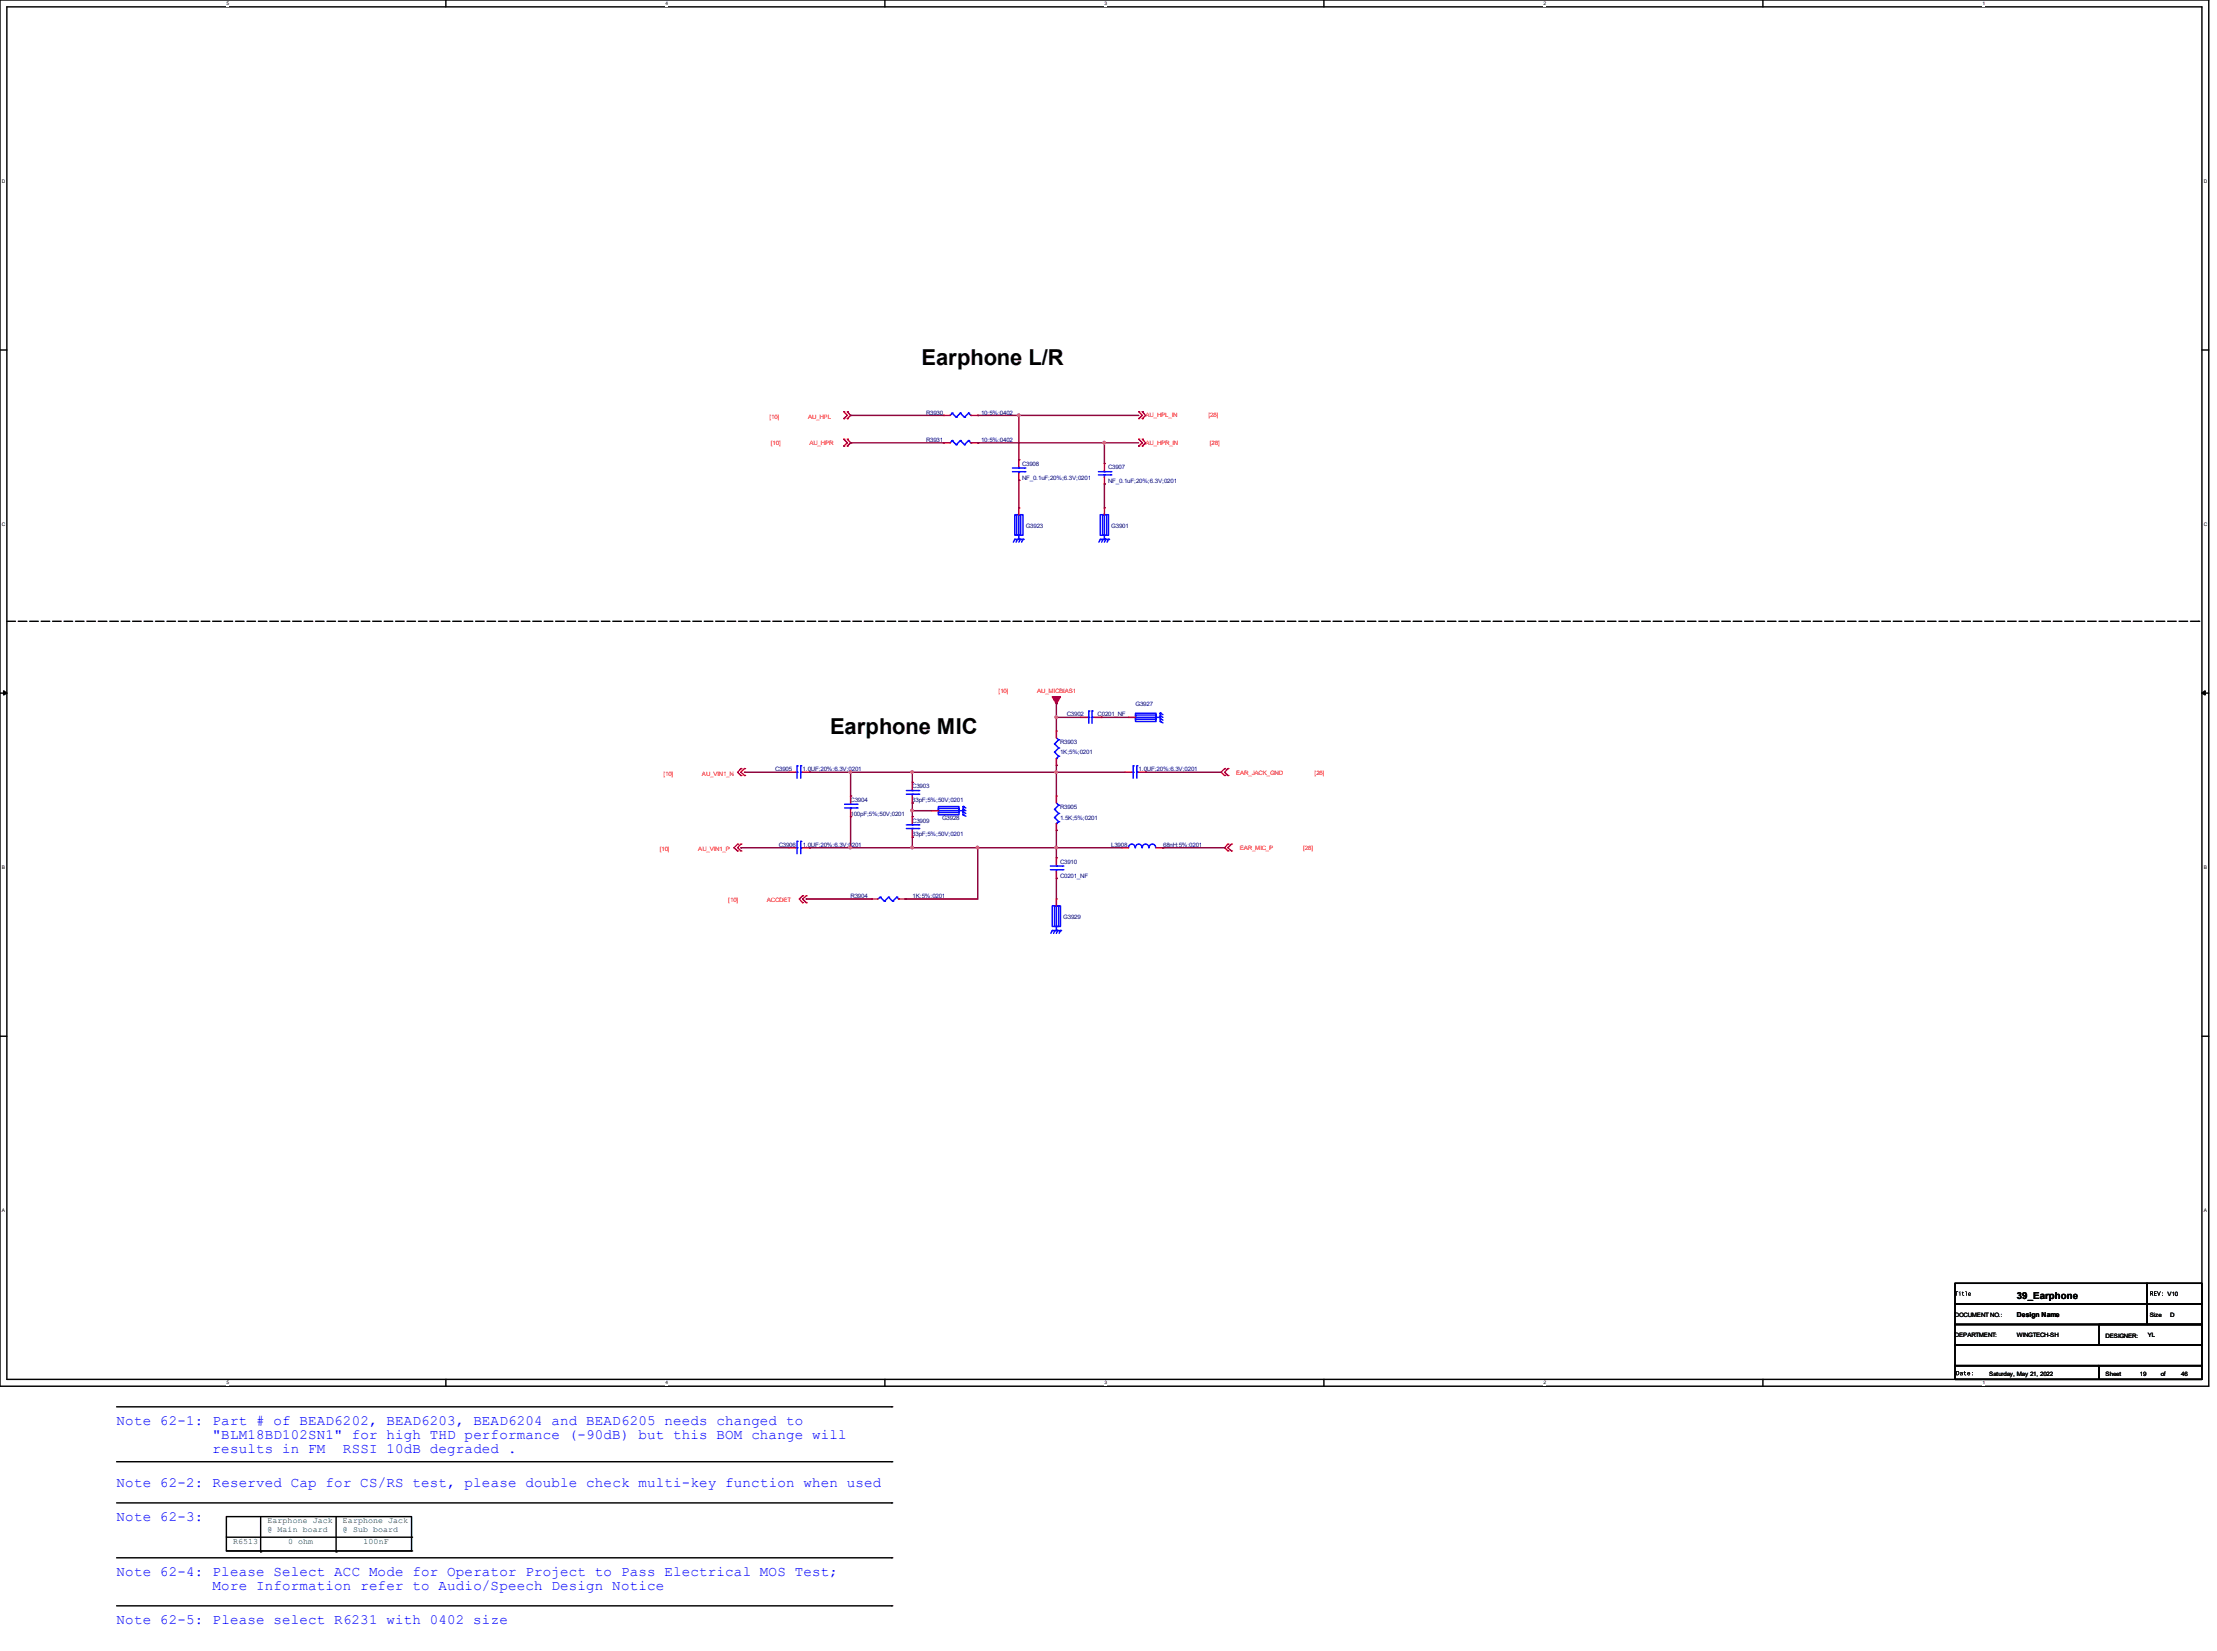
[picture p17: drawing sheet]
<svg xmlns="http://www.w3.org/2000/svg" width="205mm" height="153mm" viewBox="0 0 205 153" stroke-linecap="round" stroke-linejoin="round" font-family="sans-serif">
<defs><g id="words">
<g font-size="2">
<text x="85.3" y="33.7">Earphone L/R</text>
<text x="76.8" y="67.9">Earphone MIC</text>
</g>
<g font-size="1.3" fill="#00f">
<text x="10.8" y="131.9">Note 62-1: Part # of BEAD6202, BEAD6203, BEAD6204 and BEAD6205 needs changed to</text>
<text x="10.8" y="137.6">Note 62-2: Reserved Cap for CS/RS test, please double check multi-key function when used</text>
<text x="19.7" y="133.2">&quot;BLM18BD102SN1&quot; for high THD performance (-90dB) but this BOM change will</text>
<text x="19.7" y="134.5">results in FM</text>
<text x="31.7" y="134.5">RSSI 10dB degraded .</text>
<text x="10.8" y="140.8">Note 62-3:</text>
<text x="10.8" y="145.8">Note 62-4: Please Select ACC Mode for Operator Project to Pass Electrical MOS Test;</text>
<text x="19.7" y="147.2">More Information refer to Audio/Speech Design Notice</text>
<text x="10.8" y="150.3">Note 62-5: Please select R6231 with 0402 size</text>
</g>
<text font-size=".9" x="186.7" y="120.2">39_Earphone</text>
<g font-size=".8" fill="#008000">
<text x="21.6" y="142.9">R6513</text>
<text x="24.8" y="141">Earphone Jack</text>
<text x="24.8" y="141.7">@ Main board</text>
<text x="26.7" y="142.9">0 ohm</text>
<text x="31.7" y="141">Earphone Jack</text>
<text x="31.7" y="141.7">@ Sub board</text>
<text x="33.7" y="142.9">100nF</text>
</g>
<g font-size=".6" fill="#f00">
<text x="71.2" y="38.7">[10]</text>
<text x="71.4" y="41.2">[10]</text>
<text x="74.8" y="38.7">AU_HPL</text>
<text x="74.9" y="41.2">AU_HPR</text>
<text x="106" y="38.6">AU_HPL_IN</text>
<text x="106" y="41.1">AU_HPR_IN</text>
<text x="111.9" y="38.6">[28]</text>
<text x="112" y="41.1">[28]</text>
<text x="92.4" y="64.1">[10]</text>
<text x="96" y="64.1">AU_MICBIAS1</text>
<text x="61.4" y="71.8">[10]</text>
<text x="65" y="71.8">AU_VIN1_N</text>
<text x="114.4" y="71.7">EAR_JACK_GND</text>
<text x="121.7" y="71.7">[28]</text>
<text x="61.1" y="78.7">[10]</text>
<text x="64.6" y="78.7">AU_VIN1_P</text>
<text x="67.4" y="83.5">[10]</text>
<text x="71" y="83.5">ACCDET</text>
<text x="114.8" y="78.7">EAR_MIC_P</text>
<text x="120.6" y="78.7">[28]</text>
</g>
<g font-size=".6" fill="#000080">
<text x="85.7" y="38.4">R3930</text>
<text x="85.7" y="40.9">R3931</text>
<text x="90.8" y="38.4">10;5%;0402</text>
<text x="90.8" y="40.9">10;5%;0402</text>
<text x="94.6" y="43.1">C3908</text>
<text x="94.6" y="44.4">NF_0.1uF;20%;6.3V;0201</text>
<text x="102.6" y="43.4">C3907</text>
<text x="102.6" y="44.7">NF_0.1uF;20%;6.3V;0201</text>
<text x="95" y="48.8">G3923</text>
<text x="102.9" y="48.8">G3901</text>
<text x="105.1" y="65.3">G3927</text>
<text x="71.8" y="71.4">C3905</text>
<text x="74.3" y="71.4">1.0UF;20%;6.3V;0201</text>
<text x="98.1" y="68.8">R3903</text>
<text x="98.1" y="69.8">1K;5%;0201</text>
<text x="98.8" y="66.3">C3902</text>
<text x="101.6" y="66.3">C0201_NF</text>
<text x="105.4" y="71.4">1.0UF;20%;6.3V;0201</text>
<text x="78.7" y="74.2">C3904</text>
<text x="78.7" y="75.5">100pF;5%;50V;0201</text>
<text x="84.5" y="72.9">C3903</text>
<text x="84.5" y="74.2">33pF;5%;50V;0201</text>
<text x="84.5" y="76.1">C3909</text>
<text x="84.5" y="77.4">33pF;5%;50V;0201</text>
<text x="87.2" y="75.9">G3928</text>
<text x="98.1" y="74.8">R3905</text>
<text x="98.1" y="75.8">1.5K;5%;0201</text>
<text x="72.1" y="78.4">C3906</text>
<text x="74.3" y="78.4">1.0UF;20%;6.3V;0201</text>
<text x="78.7" y="83.1">R3904</text>
<text x="84.5" y="83.1">1K;5%;0201</text>
<text x="98.1" y="79.9">C3910</text>
<text x="98.1" y="81.2">C0201_NF</text>
<text x="102.9" y="78.4">L3908</text>
<text x="107.7" y="78.4">68nH;5%;0201</text>
<text x="98.4" y="85">G3929</text>
</g>
<g font-size=".6">
<text x="200.7" y="119.9">V10</text>
<text x="181" y="121.8">DOCUMENT NO.:</text>
<text x="181" y="123.7">DEPARTMENT:</text>
<text x="186.7" y="121.9">Design Name</text>
<text x="186.7" y="123.7">WINGTECH-SH</text>
<text x="194.9" y="123.8">DESIGNER:</text>
<text x="198.8" y="123.7">YL</text>
<text x="199" y="121.8">Size</text>
<text x="200.9" y="121.8">D</text>
<text x="184.1" y="127.3">Saturday, May 21, 2022</text>
<text x="194.9" y="127.3">Sheet</text>
<text x="198.1" y="127.3">19</text>
<text x="200" y="127.3">of</text>
<text x="201.9" y="127.3">46</text>
</g>
<g font-size=".5">
<text x="21" y=".5">5</text>
<text x="61.6" y=".5">4</text>
<text x="102.2" y=".5">3</text>
<text x="142.9" y=".5">2</text>
<text x="183.5" y=".5">1</text>
<text x=".2" y="16.9">D</text>
<text x="204" y="16.9">D</text>
<text x=".2" y="48.6">C</text>
<text x="204" y="48.6">C</text>
<text x=".2" y="80.4">B</text>
<text x="204" y="80.4">B</text>
<text x=".2" y="112.1">A</text>
<text x="204" y="112.1">A</text>
<text x="21" y="128.1">5</text>
<text x="61.6" y="128.1">4</text>
<text x="102.2" y="128.1">3</text>
<text x="142.9" y="128.1">2</text>
<text x="183.5" y="128.1">1</text>
</g>
</g></defs>
<path d="M0 0h204.5v128.3h-204.5zM.6 .6h203.2v127h-203.2z" fill="none" stroke="#000" stroke-width=".13"/>
<g fill="#fff">
<path d="M21 .1h.2v.5h-.2z"/>
<path d="M21 127.7h.2v.5h-.2z"/>
</g>
<path d="M41.3 0v.6M41.3 127.6v.7" fill="none" stroke="#000" stroke-width=".13"/>
<g fill="#fff">
<path d="M61.6 .1h.2v.5h-.2z"/>
<path d="M61.6 127.7h.2v.5h-.2z"/>
</g>
<path d="M81.9 0v.6M81.9 127.6v.7" fill="none" stroke="#000" stroke-width=".13"/>
<g fill="#fff">
<path d="M102.2 .1h.2v.5h-.2z"/>
<path d="M102.2 127.7h.2v.5h-.2z"/>
</g>
<path d="M122.6 0v.6M122.6 127.6v.7" fill="none" stroke="#000" stroke-width=".13"/>
<g fill="#fff">
<path d="M142.9 .1h.2v.5h-.2z"/>
<path d="M142.9 127.7h.2v.5h-.2z"/>
</g>
<path d="M163.2 0v.6M163.2 127.6v.7" fill="none" stroke="#000" stroke-width=".13"/>
<g fill="#fff">
<path d="M183.5 .1h.2v.5h-.2z"/>
<path d="M183.5 127.7h.2v.5h-.2z"/>
<path d="M.2 16.5h.3v.5h-.3z"/>
<path d="M204 16.5h.3v.5h-.3z"/>
<path d="M.2 48.3h.3v.5h-.3z"/>
<path d="M204 48.3h.3v.5h-.3z"/>
</g>
<path d="M0 32.4h.6M203.8 32.4h.7" fill="none" stroke="#000" stroke-width=".13"/>
<g fill="#fff">
<path d="M.2 80h.2v.5h-.2z"/>
<path d="M204 80h.3v.5h-.3z"/>
</g>
<path d="M0 64.1h.6M203.8 64.1h.7" fill="none" stroke="#000" stroke-width=".13"/>
<path d="M.3 63.9l.3 .2-.3 .2zM203.8 64.1l.3-.2v.4z" fill="#000" stroke="#000" stroke-width=".13"/>
<g fill="#fff">
<path d="M.2 111.8h.3v.5h-.3z"/>
<path d="M204 111.8h.3v.5h-.3z"/>
</g>
<g fill="none" stroke="#000" stroke-width=".13">
<path d="M0 95.9h.6M203.8 95.9h.7M181 118.7h17.8v1.9h-17.8zM198.8 118.7h5v1.9h-5zM10.8 135.3h71.8M10.8 139.1h71.8M10.8 130.2h71.8M82.5 135.3h.1M82.5 139.1h.1M82.5 130.2h.1M181 126.4h13.3v1.2h-13.3zM181 124.5h22.8v1.9h-22.8z"/>
<path d="M181 122.6h22.8v1.9h-22.8zM181 120.6h17.8v2h-17.8zM194.3 126.4h9.5v1.2h-9.5zM194.3 122.6h9.5v1.9h-9.5zM198.8 120.6h5v2h-5zM10.8 144.1h71.8M10.8 148.6h71.8M21 140.3h17.1v3.2h-17.1zM21 142.2h17.1M21 143.5h17.1M24.1 143.6h.1M24.1 140.3v3.3"/>
<path d="M31.1 143.6h.1M31.1 140.3v3.3M38.1 142.2h.1M38.1 143.5h.1M82.5 144.1h.1M82.5 148.6h.1"/>
</g>
<path d="M.6 57.5h202.9M203.5 57.5h.1" fill="none" stroke="#000" stroke-width=".13" stroke-dasharray=".8 .3"/>
<path d="M97.4 64.5h.8l-.4 .6z" fill-rule="evenodd" fill="#f00" stroke="#f00" stroke-width=".13"/>
<g fill="none" stroke="#f00" stroke-width=".13">
<path d="M78.1 38.1h.1M78.1 38.7h.1M78.1 38.1l.3 .3-.3 .3M78.4 38.1l.3 .3-.3 .3M78.4 38.7h.1M78.4 38.1h.1M87.3 38.4h.1M87.3 38.4h.7M89.9 38.4h.6M90.5 38.4h.1M105.4 38.7h.1M105.4 38.1h.1"/>
<path d="M105.4 38.1l.3 .3-.3 .3M105.7 38.1l.3 .3-.3 .3M105.7 38.7h.1M105.7 38.1h.1M78.1 40.6h.1M78.1 41.3h.1M78.1 40.6l.3 .4-.3 .3M78.4 40.6l.3 .4-.3 .3M78.4 41.3h.1M78.4 40.6h.1M87.3 41h.1M87.3 41h.7"/>
<path d="M89.9 41h.6M90.5 41h.1M94.3 47h.1M94.3 42.5h.1M94.3 44.4h.1M94.3 42.5v.7M94.3 43.8v.7M94.3 47v.6M102.2 42.9h.1M102.2 44.8h.1M102.2 47h.1M102.2 42.9v.6"/>
<path d="M102.2 44.2v.6M102.2 47v.6M105.4 41.3h.1M105.4 40.6h.1M105.4 40.6l.3 .4-.3 .3M105.7 40.6l.3 .4-.3 .3M105.7 41.3h.1M105.7 40.6h.1M68.3 78.1h.1M68.3 78.7h.1M68.3 78.1l-.4 .3 .4 .3M68.6 71.1h.1"/>
<path d="M68.6 71.8h.1M68.6 78.1h.1M68.6 78.7h.1M68.6 71.1l-.3 .4 .3 .3M68.6 78.1l-.3 .3 .3 .3M68.9 71.1l-.3 .4 .3 .3M68.9 71.1h.1M68.9 71.8h.1M73 71.5h.1M73 78.4h.1M73 71.5h.7M73 78.4h.7"/>
<path d="M74.3 71.5h.6M74.3 78.4h.6M74.9 71.5h.1M74.9 78.4h.1M78.7 73.7h.1M78.7 75.6h.1M78.7 73.7v.6M78.7 74.9v.7M84.5 72.4h.1M84.5 74.3h.1M84.5 75.6h.1M84.5 77.5h.1"/>
<path d="M84.5 72.4v.6M84.5 73.7v.6M84.5 75.6v.6M84.5 76.8v.7M86.2 75h.1M86.2 75h.7M97.8 67.6h.1M97.8 70.8h.1M97.8 79.4h.1M97.8 73.7h.1M97.8 76.8h.1M97.8 67.6v.7"/>
<path d="M97.8 70.2v.6M97.8 73.7v.6M97.8 76.2v.6M97.8 79.4v.6M100 66.4h.7M100 66.4h.1M101.3 66.4h.6M101.9 66.4h.1M103.8 78.4h.1M103.8 78.4h.7M104.1 71.5h.7M104.1 71.5h.1"/>
<path d="M104.5 66.4h.6M104.5 66.4h.1M105.4 71.5h.6M106 71.5h.1M107 78.4h.7M107.7 78.4h.1M113.4 71.8h.1M113.4 71.1h.1M113.4 71.1l-.4 .4 .4 .3M113.7 78.1l-.3 .3 .3 .3M113.7 71.1l-.3 .4 .3 .3M113.7 78.7h.1"/>
<path d="M113.7 78.1h.1M113.7 71.1h.1M113.7 71.8h.1M114 78.1h.1M114 78.7h.1M114 78.1l-.3 .3 .3 .3M74.3 82.9l-.3 .3 .3 .3M74.3 82.9h.1M74.3 83.5h.1M74.6 82.9h.1M74.6 83.5h.1M74.6 82.9l-.3 .3 .3 .3"/>
<path d="M80.6 83.2h.7M80.6 83.2h.1M83.2 83.2h.6M83.8 83.2h.1M97.8 83.2h.1M97.8 81.3h.1M97.8 80.6v.7M97.8 83.2v.6"/>
</g>
<g fill="#000">
<path d="M181 119.5h.3h-.1v.4l-.1-.4zM181.4 119.5l.1 .1zM181.3 119.6h.2v.3l-.1-.3zM181.7 119.5l.1 .1h-.1v.2l.1 .1-.1-.1v-.2h-.1zM181.9 119.5h.2v.4l-.1-.4zM182.2 119.6h.2v.1v.1h-.2h.1h.1a.14 .14 0 0 1-.2 .1 .15 .15 0 0 1 0-.3zM182.3 119.7h.1z"/>
<path d="M181 119.5h.3h-.1v.4l-.1-.4zM181.4 119.5l.1 .1zM181.3 119.6h.2v.3l-.1-.3zM181.7 119.5l.1 .1h-.1v.2l.1 .1-.1-.1v-.2h-.1zM181.9 119.5h.2v.4l-.1-.4zM182.2 119.6h.2v.1v.1h-.2h.1h.1a.14 .14 0 0 1-.2 .1 .15 .15 0 0 1 0-.3zM182.3 119.7h.1z"/>
<path d="M181 119.5h.3h-.1v.4l-.1-.4zM181.4 119.5l.1 .1zM181.3 119.6h.2v.3l-.1-.3zM181.7 119.5l.1 .1h-.1v.2l.1 .1-.1-.1v-.2h-.1zM181.9 119.5h.2v.4l-.1-.4zM182.2 119.6h.2v.1v.1h-.2h.1h.1a.14 .14 0 0 1-.2 .1 .15 .15 0 0 1 0-.3zM182.3 119.7h.1z"/>
<path d="M199.1 119.5h.2v.1l-.1 .1 .1 .2-.2-.2v.2zM199.1 119.5v.2l.1-.1zM199.4 119.5h.2h-.1v.2h.1h-.1v.1l.1 .1h-.2zM199.7 119.5l.2 .3 .1-.3-.1 .4zM200.2 119.6v.1zM200.2 119.8v.1z"/>
<path d="M199.1 119.5h.2v.1l-.1 .1 .1 .2-.2-.2v.2zM199.1 119.5v.2l.1-.1zM199.4 119.5h.2h-.1v.2h.1h-.1v.1l.1 .1h-.2zM199.7 119.5l.2 .3 .1-.3-.1 .4zM200.2 119.6v.1zM200.2 119.8v.1z"/>
<path d="M199.1 119.5h.2v.1l-.1 .1 .1 .2-.2-.2v.2zM199.1 119.5v.2l.1-.1zM199.4 119.5h.2h-.1v.2h.1h-.1v.1l.1 .1h-.2zM199.7 119.5l.2 .3 .1-.3-.1 .4zM200.2 119.6v.1zM200.2 119.8v.1z"/>
<path d="M181.1 126.9a.21 .21 0 0 1 .3 .2 .21 .21 0 0 1-.3 .2zM181.2 126.9v.3h.1a.16 .16 0 0 0 0-.2 .16 .16 0 0 0-.1-.1zM181.5 127h.2v.3l-.2-.1v-.1h.1v-.1l-.2 .1zM181.5 127.2a.07 .07 0 0 0 .1 0 .07 .07 0 0 0-.1 0zM181.8 127l.1-.1v.1h.1h-.1v.2h.1h-.1zM182.1 127h.2h.1v.1h-.2v.1h.2a.14 .14 0 0 1-.2 0 .14 .14 0 0 1-.1-.2zM182.2 127v.1h.1zM182.6 127.2v.1z"/>
<path d="M181.1 126.9a.21 .21 0 0 1 .3 .2 .21 .21 0 0 1-.3 .2zM181.2 126.9v.3h.1a.16 .16 0 0 0 0-.2 .16 .16 0 0 0-.1-.1zM181.5 127h.2v.3l-.2-.1v-.1h.1v-.1l-.2 .1zM181.5 127.2a.07 .07 0 0 0 .1 0 .07 .07 0 0 0-.1 0zM181.8 127l.1-.1v.1h.1h-.1v.2h.1h-.1zM182.1 127h.2h.1v.1h-.2v.1h.2a.14 .14 0 0 1-.2 0 .14 .14 0 0 1-.1-.2zM182.2 127v.1h.1zM182.6 127.2v.1z"/>
<path d="M181.1 126.9a.21 .21 0 0 1 .3 .2 .21 .21 0 0 1-.3 .2zM181.2 126.9v.3h.1a.16 .16 0 0 0 0-.2 .16 .16 0 0 0-.1-.1zM181.5 127h.2v.3l-.2-.1v-.1h.1v-.1l-.2 .1zM181.5 127.2a.07 .07 0 0 0 .1 0 .07 .07 0 0 0-.1 0zM181.8 127l.1-.1v.1h.1h-.1v.2h.1h-.1zM182.1 127h.2h.1v.1h-.2v.1h.2a.14 .14 0 0 1-.2 0 .14 .14 0 0 1-.1-.2zM182.2 127v.1h.1zM182.6 127.2v.1z"/>
</g>
<g fill="none" stroke="#00f" stroke-width=".13">
<path d="M88.1 38.2h.1M88.1 38.2l.4 .4M88.1 38.2l-.1 .2M88.5 38.6h.1M88.9 38.2l-.4 .4M88.9 38.2h.1M88.9 38.2l.4 .4M89.3 38.6h.1M89.7 38.2l-.4 .4M89.7 38.2h.1M89.7 38.2l.2 .2M89.9 38.4h.1"/>
<path d="M88.1 40.8h.1M88.1 40.8l.4 .3M88.1 40.8l-.1 .2M88.5 41.1h.1M88.9 40.8l-.4 .3M88.9 40.8h.1M88.9 40.8l.4 .3M89.3 41.1h.1M89.7 40.8l-.4 .3M89.7 40.8h.1M89.7 40.8l.2 .2M89.9 41h.1"/>
<path d="M93.7 43.6h1.2M93.7 43.3h1.2M93.9 49.9h.1M93.9 49.9h.8M93.9 47.6h.8v1.9h-.8zM93.9 49.9l-.1 .3M94.1 47.6h.4v1.9h-.4zM94.2 49.9h.1M94.2 49.9l-.1 .3M94.3 47.6h.1M94.3 49.9h.1M94.3 43.3h.1"/>
<path d="M94.3 43.6h.1M94.3 43.2v.1M94.3 43.6v.2M94.3 47.6v2.3M94.4 49.9l-.1 .3M94.4 49.9h.1M94.7 49.9l-.1 .3M94.7 49.9h.1M94.9 43.6h.1M94.9 43.3h.1M101.7 43.6h1.1M101.7 43.9h1.1"/>
<path d="M101.9 49.9l-.2 .3M101.9 49.9h.1M101.9 49.9h.7M101.9 47.6h.7v1.9h-.7zM102.1 47.6h.3v1.9h-.3zM102.1 49.9l-.1 .3M102.1 49.9h.1M102.2 43.6h.1M102.2 43.9h.1M102.2 47.6h.1M102.2 49.9h.1M102.2 43.5v.1"/>
<path d="M102.2 43.9v.3M102.2 47.6v2.3M102.4 49.9l-.2 .3M102.4 49.9h.1M102.6 49.9l-.1 .3M102.6 49.9h.1M102.8 43.9h.1M102.8 43.6h.1M73.7 71.5h.1M73.7 78.4h.1M73.8 71.5h.1M73.8 70.9h.1"/>
<path d="M73.8 78.4h.1M73.8 77.9h.1M73.8 70.9v1.1M73.8 77.9v1.1M74.1 70.9h.1M74.1 71.5h.1M74.1 77.9h.1M74.1 78.4h.1M74.1 70.9v1.1M74.1 77.9v1.1M74.1 71.5h.2M74.1 78.4h.2"/>
<path d="M78.2 74.8h1.1M78.2 74.4h1.1M78.7 74.4h.1M78.7 74.8h.1M78.7 74.3v.1M78.7 74.8v.1M79.3 74.8h.1M79.3 74.4h.1M83.9 73.5h1.1M83.9 73.2h1.1M83.9 76.7h1.1M83.9 76.3h1.1"/>
<path d="M84.5 73.2h.1M84.5 73.5h.1M84.5 76.3h.1M84.5 76.7h.1M84.5 73v.2M84.5 73.5v.2M84.5 76.2v.1M84.5 76.7v.1M85 73.5h.1M85 73.2h.1M85 76.7h.1M85 76.3h.1"/>
<path d="M86.9 74.8h1.9v.4h-1.9zM86.9 74.6h1.9v.8h-1.9zM86.9 75h2.2M86.9 75h.1M89.1 75h.1M89.2 74.6h.1M89.2 74.9h.1M89.2 75.1h.1M89.2 75.4h.1M89.2 74.6v.8M89.2 74.6l.2 .2M89.2 74.9l.2 .1"/>
<path d="M89.2 75.1l.2 .2M89.2 75.4l.2 .1M97.6 68.8h.1M97.6 69.6h.1M97.6 74.9h.1M97.6 75.6h.1M97.6 68.8l.4 .4M97.6 69.6l.4 .4M97.6 74.9l.4 .4M97.6 75.6l.4 .4M97.8 70.2h.1M97.8 76.2h.1"/>
<path d="M97.8 68.3l.2 .2M97.8 74.3l.2 .2M98 68.5h.1M98 69.2h.1M98 70h.1M98 74.5h.1M98 75.3h.1M98 76h.1M98 68.5l-.4 .3M98 69.2l-.4 .4M98 70l-.2 .2M98 74.5l-.4 .4"/>
<path d="M98 75.3l-.4 .3M98 76l-.2 .2M100.7 66.4h.1M100.8 66.4h.1M100.8 65.8h.1M100.8 65.8v1.1M101.1 65.8h.1M101.1 66.4h.1M101.1 65.8v1.1M101.1 66.4h.2M104.8 78.1a.3 .3 0 0 0-.3 .3M104.8 71.5h.1"/>
<path d="M104.8 78.1a.3 .3 0 0 1 .3 .3M104.9 71.5h.1M104.9 70.9h.1M104.9 70.9v1.1M105.1 66.2h1.9v.3h-1.9zM105.1 66h1.9v.8h-1.9zM105.1 66.4h2.2M105.1 66.4h.1M105.2 71.5h.2M105.2 70.9h.1M105.2 71.5h.1M105.2 70.9v1.1"/>
<path d="M105.7 78.4a.3 .3 0 0 0-.3-.3 .3 .3 0 0 0-.3 .3M106.3 78.4a.3 .3 0 0 0-.3-.3 .3 .3 0 0 0-.2 .3M107 78.4a.3 .3 0 0 0-.3-.3 .3 .3 0 0 0-.3 .3M107.3 66.4h.1M107.4 66h.1M107.4 66.3h.1M107.4 66.5h.1M107.4 66.8h.1M107.4 66v.8M107.4 66l.3 .1M107.4 66.3l.3 .1M107.4 66.5l.3 .1"/>
<path d="M107.4 66.8l.3 .1M81.5 83l-.2 .2M81.5 83h.1M81.5 83l.4 .4M81.9 83.4h.1M82.3 83l-.4 .4M82.3 83h.1M82.3 83l.3 .4M82.6 83.4h.1M83 83l-.4 .4M83 83h.1M83 83l.2 .2"/>
<path d="M83.2 83.2h.1M97.2 80.5h1.2M97.2 80.1h1.2M97.4 86.1h.1M97.4 86.1h.8M97.4 83.8h.8v1.9h-.8zM97.4 86.1l-.1 .3M97.6 83.8h.4v1.9h-.4zM97.7 86.1h.1M97.7 86.1l-.2 .3M97.8 83.8h.1M97.8 86.1h.1"/>
<path d="M97.8 80.1h.1M97.8 80.5h.1M97.8 80v.1M97.8 80.5v.1M97.8 83.8v2.3M97.9 86.1h.1M97.9 86.1l-.1 .3M98.2 86.1h.1M98.2 86.1l-.2 .3M98.4 80.5h.1M98.4 80.1h.1"/>
</g>
<g fill="none" stroke="#800040" stroke-width=".13">
<path d="M78.7 38.4h.1M78.7 38.4h8.6M90.5 38.4h14.9M90.5 38.4h.1M94.3 38.4h.1M94.3 38.4v4.1M78.7 41h.1M78.7 41h8.6M90.5 41h14.9M90.5 41h.1M94.3 44.4h.1M94.3 44.5v2.5"/>
<path d="M102.2 41h.1M102.2 44.8h.1M102.2 41v1.9M102.2 44.8v2.2M68.6 78.4h.1M68.6 78.4h4.4M68.9 71.5h4.1M68.9 71.5h.1M74.9 71.5h.1M74.9 78.4h.1M74.9 71.5h29.2M74.9 78.4h28.9"/>
<path d="M78.7 71.5h.1M78.7 75.6h.1M78.7 78.4h.1M78.7 71.5v2.2M78.7 75.6v2.8M84.5 74.3h.1M84.5 75h.1M84.5 77.5h.1M84.5 78.4h.1M84.5 71.5h.1M84.5 71.5v.9M84.5 74.3v1.3"/>
<path d="M84.5 77.5v.9M84.5 75h1.7M90.5 78.4h.1M90.5 78.4v4.8h-6.7M97.8 66.4h2.2M97.8 65.1h.1M97.8 66.4h.1M97.8 76.8h.1M97.8 78.4h.1M97.8 70.8h.1M97.8 71.5h.1M97.8 65.1v2.5"/>
<path d="M97.8 70.8v2.9M97.8 76.8v2.6M101.9 66.4h.1M101.9 66.4h2.6M106 71.5h7M106 71.5h.1M107.7 78.4h5.7M107.7 78.4h.1M74.6 83.2h.1M74.6 83.2h6M83.8 83.2h.1M97.8 81.3h.1"/>
<path d="M97.8 81.3v1.9"/>
</g>
<g fill="#f0f" stroke="#f0f" stroke-width=".13">
<circle cx="97.8" cy="66.4" r=".11"/>
<circle cx="78.7" cy="71.4" r=".11"/>
<circle cx="78.7" cy="78.4" r=".11"/>
<circle cx="102.2" cy="41" r=".11"/>
<circle cx="94.3" cy="38.4" r=".11"/>
<circle cx="84.4" cy="75" r=".11"/>
<circle cx="84.4" cy="78.4" r=".11"/>
<circle cx="90.5" cy="78.4" r=".11"/>
<circle cx="97.8" cy="78.4" r=".11"/>
<circle cx="84.4" cy="71.4" r=".11"/>
<circle cx="97.8" cy="71.4" r=".11"/>
</g>
<use href="#words"/>
</svg>
